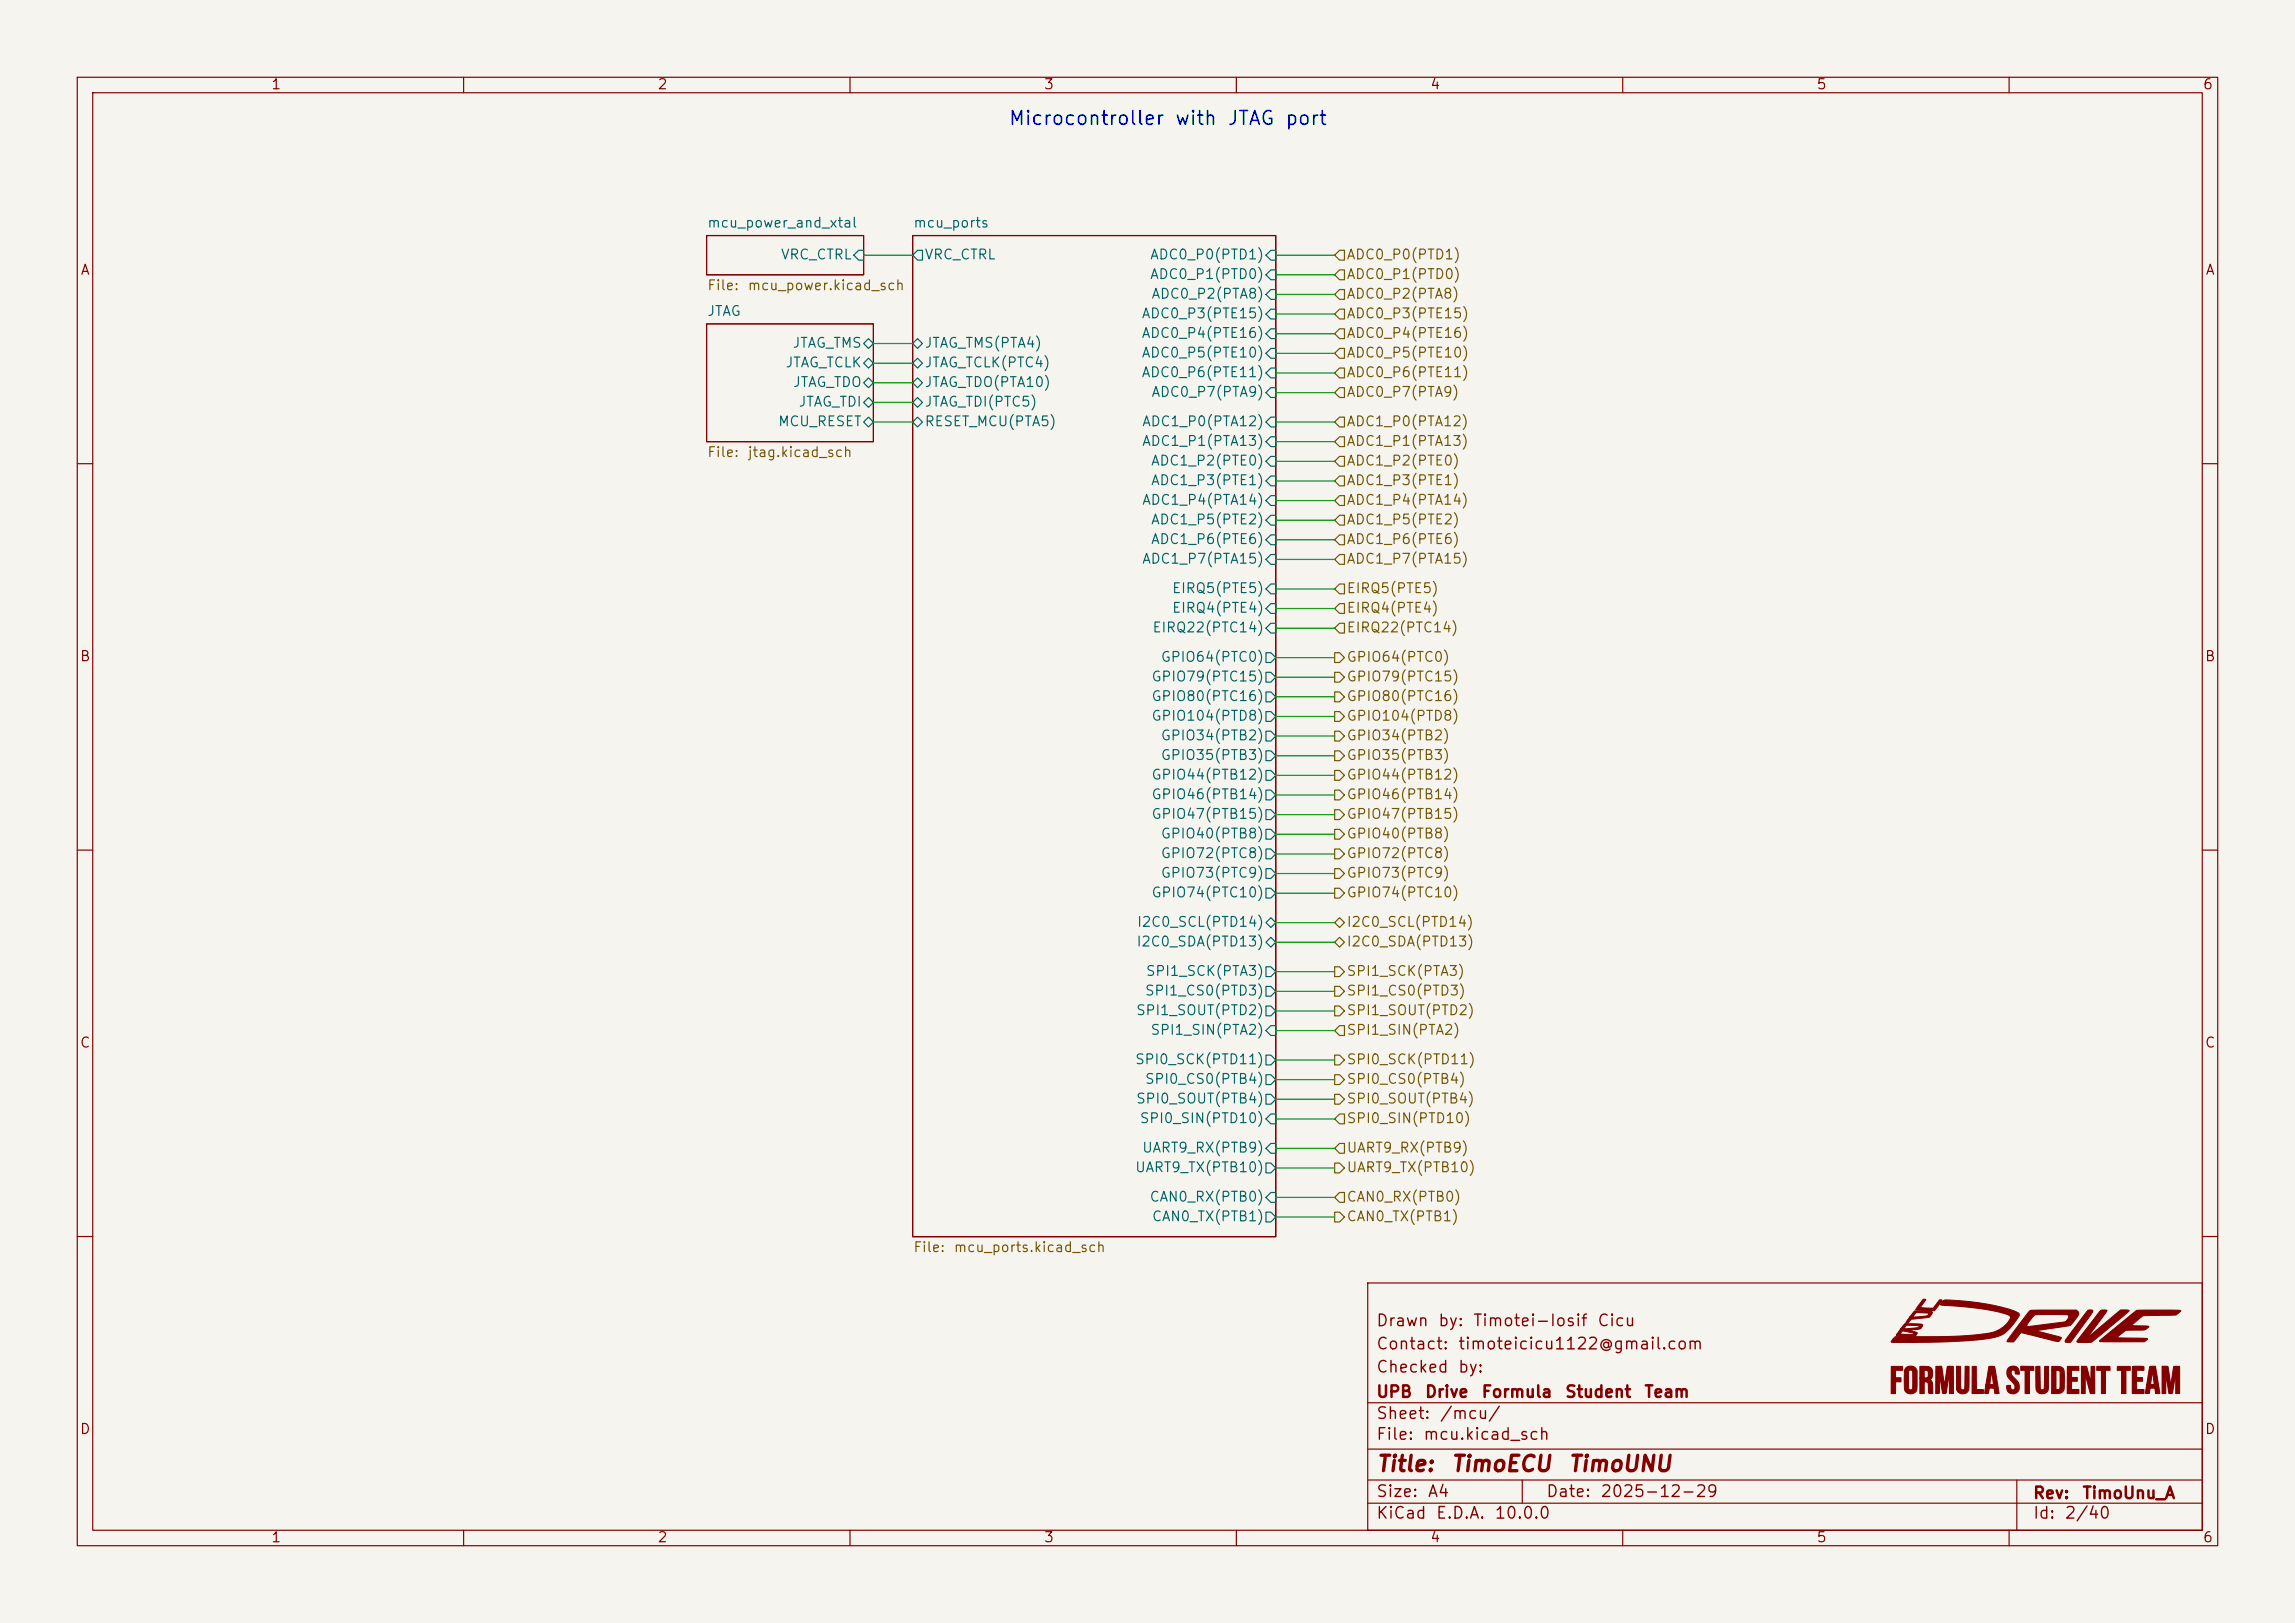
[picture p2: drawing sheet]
<svg xmlns="http://www.w3.org/2000/svg" width="297mm" height="210mm" viewBox="0 0 297 210" stroke-linecap="round" stroke-linejoin="round" font-family="sans-serif">
<defs><g id="words">
<g font-size="2" fill="#840000">
<text x="178" y="190.9">Title:</text>
<text x="187.7" y="190.9">TimoECU</text>
<text x="202.8" y="190.9">TimoUNU</text>
</g>
<g font-size="1.8" fill="#0000c2">
<text x="130.4" y="16.6">Microcontroller</text>
<text x="151.9" y="16.6">with</text>
<text x="158.7" y="16.6">JTAG</text>
<text x="166.2" y="16.6">port</text>
</g>
<g font-size="1.5" fill="#840000">
<text x="178" y="172">Drawn</text>
<text x="186" y="172">by:</text>
<text x="190.5" y="172">Timotei-Iosif</text>
<text x="206.6" y="172">Cicu</text>
<text x="178" y="178">Checked</text>
<text x="178" y="175">Contact:</text>
<text x="188.6" y="175">timoteicicu1122@gmail.com</text>
<text x="188.6" y="178">by:</text>
<text x="178" y="184">Sheet:</text>
<text x="178" y="181.2">UPB</text>
<text x="184.3" y="181.2">Drive</text>
<text x="186.2" y="184">/mcu/</text>
<text x="191.6" y="181.2">Formula</text>
<text x="202.4" y="181.2">Student</text>
<text x="212.7" y="181.2">Team</text>
<text x="178" y="186.7">File:</text>
<text x="184.1" y="186.7">mcu.kicad_sch</text>
<text x="178" y="196.9">KiCad</text>
<text x="178" y="194.1">Size:</text>
<text x="184.7" y="194.1">A4</text>
<text x="185.7" y="196.9">E.D.A.</text>
<text x="193.3" y="196.9">10.0.0</text>
<text x="200" y="194.1">Date:</text>
<text x="207" y="194.1">2025-12-29</text>
<text x="263" y="194.3">Rev:</text>
<text x="263" y="196.9">Id:</text>
<text x="267.1" y="196.9">2/40</text>
<text x="269.4" y="194.3">TimoUnu_A</text>
</g>
<g font-size="1.3" fill="#840000">
<text x="35" y="11.9">1</text>
<text x="85" y="11.9">2</text>
<text x="135" y="11.9">3</text>
<text x="185" y="11.9">4</text>
<text x="235" y="11.9">5</text>
<text x="285" y="11.9">6</text>
<text x="10.3" y="35.9">A</text>
<text x="285.3" y="35.9">A</text>
<text x="10.3" y="85.9">B</text>
<text x="285.3" y="85.9">B</text>
<text x="10.3" y="135.9">C</text>
<text x="285.3" y="135.9">C</text>
<text x="10.3" y="185.9">D</text>
<text x="285.3" y="185.9">D</text>
<text x="35" y="199.9">1</text>
<text x="85" y="199.9">2</text>
<text x="135" y="199.9">3</text>
<text x="185" y="199.9">4</text>
<text x="235" y="199.9">5</text>
<text x="285" y="199.9">6</text>
</g>
<g font-size="1.3" fill="#006464">
<text x="91.4" y="29.8">mcu_power_and_xtal</text>
<text x="118.1" y="29.8">mcu_ports</text>
<text x="101" y="33.9">VRC_CTRL</text>
<text x="119.6" y="33.9">VRC_CTRL</text>
<text x="148.7" y="33.9">ADC0_P0(PTD1)</text>
<text x="91.4" y="41.2">JTAG</text>
<text x="147.7" y="41.5">ADC0_P3(PTE15)</text>
<text x="148.7" y="36.4">ADC0_P1(PTD0)</text>
<text x="148.9" y="39">ADC0_P2(PTA8)</text>
<text x="101.6" y="47.9">JTAG_TCLK</text>
<text x="102.5" y="45.3">JTAG_TMS</text>
<text x="119.6" y="47.9">JTAG_TCLK(PTC4)</text>
<text x="119.6" y="45.3">JTAG_TMS(PTA4)</text>
<text x="147.7" y="44">ADC0_P4(PTE16)</text>
<text x="147.7" y="46.6">ADC0_P5(PTE10)</text>
<text x="102.5" y="50.4">JTAG_TDO</text>
<text x="103.3" y="52.9">JTAG_TDI</text>
<text x="119.6" y="52.9">JTAG_TDI(PTC5)</text>
<text x="119.6" y="50.4">JTAG_TDO(PTA10)</text>
<text x="147.7" y="49.1">ADC0_P6(PTE11)</text>
<text x="148.9" y="51.7">ADC0_P7(PTA9)</text>
<text x="100.6" y="55.5">MCU_RESET</text>
<text x="119.6" y="55.5">RESET_MCU(PTA5)</text>
<text x="147.7" y="55.5">ADC1_P0(PTA12)</text>
<text x="147.7" y="58">ADC1_P1(PTA13)</text>
<text x="147.7" y="65.6">ADC1_P4(PTA14)</text>
<text x="148.9" y="60.6">ADC1_P2(PTE0)</text>
<text x="148.9" y="63.1">ADC1_P3(PTE1)</text>
<text x="148.9" y="68.2">ADC1_P5(PTE2)</text>
<text x="148.9" y="70.7">ADC1_P6(PTE6)</text>
<text x="147.7" y="73.3">ADC1_P7(PTA15)</text>
<text x="151.6" y="77.1">EIRQ5(PTE5)</text>
<text x="149" y="82.1">EIRQ22(PTC14)</text>
<text x="151.6" y="79.6">EIRQ4(PTE4)</text>
<text x="148.9" y="88.5">GPIO79(PTC15)</text>
<text x="150.1" y="86">GPIO64(PTC0)</text>
<text x="148.9" y="91">GPIO80(PTC16)</text>
<text x="148.9" y="93.6">GPIO104(PTD8)</text>
<text x="148.9" y="101.2">GPIO44(PTB12)</text>
<text x="150.1" y="96.1">GPIO34(PTB2)</text>
<text x="150.1" y="98.7">GPIO35(PTB3)</text>
<text x="148.9" y="103.7">GPIO46(PTB14)</text>
<text x="148.9" y="106.3">GPIO47(PTB15)</text>
<text x="150.1" y="108.8">GPIO40(PTB8)</text>
<text x="150.1" y="111.4">GPIO72(PTC8)</text>
<text x="150.1" y="113.9">GPIO73(PTC9)</text>
<text x="148.9" y="116.4">GPIO74(PTC10)</text>
<text x="147" y="122.8">I2C0_SDA(PTD13)</text>
<text x="147" y="120.2">I2C0_SCL(PTD14)</text>
<text x="146.9" y="131.7">SPI1_SOUT(PTD2)</text>
<text x="148.1" y="129.1">SPI1_CS0(PTD3)</text>
<text x="148.2" y="126.6">SPI1_SCK(PTA3)</text>
<text x="148.8" y="134.2">SPI1_SIN(PTA2)</text>
<text x="146.8" y="138">SPI0_SCK(PTD11)</text>
<text x="146.9" y="143.1">SPI0_SOUT(PTB4)</text>
<text x="148.1" y="140.6">SPI0_CS0(PTB4)</text>
<text x="147.4" y="145.6">SPI0_SIN(PTD10)</text>
<text x="147.7" y="149.5">UART9_RX(PTB9)</text>
<text x="146.8" y="152">UART9_TX(PTB10)</text>
<text x="148.7" y="155.8">CAN0_RX(PTB0)</text>
<text x="149" y="158.3">CAN0_TX(PTB1)</text>
</g>
<g font-size="1.3" fill="#725600">
<text x="174.2" y="33.9">ADC0_P0(PTD1)</text>
<text x="91.4" y="37.9">File:</text>
<text x="96.7" y="37.9">mcu_power.kicad_sch</text>
<text x="174.2" y="41.5">ADC0_P3(PTE15)</text>
<text x="174.2" y="36.4">ADC0_P1(PTD0)</text>
<text x="174.2" y="39">ADC0_P2(PTA8)</text>
<text x="174.2" y="46.6">ADC0_P5(PTE10)</text>
<text x="174.2" y="44">ADC0_P4(PTE16)</text>
<text x="174.2" y="51.7">ADC0_P7(PTA9)</text>
<text x="174.2" y="49.1">ADC0_P6(PTE11)</text>
<text x="91.4" y="59.5">File:</text>
<text x="96.7" y="59.5">jtag.kicad_sch</text>
<text x="174.2" y="55.5">ADC1_P0(PTA12)</text>
<text x="174.2" y="58">ADC1_P1(PTA13)</text>
<text x="174.2" y="60.6">ADC1_P2(PTE0)</text>
<text x="174.2" y="65.6">ADC1_P4(PTA14)</text>
<text x="174.2" y="63.1">ADC1_P3(PTE1)</text>
<text x="174.2" y="68.2">ADC1_P5(PTE2)</text>
<text x="174.2" y="70.7">ADC1_P6(PTE6)</text>
<text x="174.2" y="77.1">EIRQ5(PTE5)</text>
<text x="174.2" y="73.3">ADC1_P7(PTA15)</text>
<text x="174.2" y="79.6">EIRQ4(PTE4)</text>
<text x="174.2" y="82.1">EIRQ22(PTC14)</text>
<text x="174.2" y="88.5">GPIO79(PTC15)</text>
<text x="174.2" y="86">GPIO64(PTC0)</text>
<text x="174.2" y="93.6">GPIO104(PTD8)</text>
<text x="174.2" y="91">GPIO80(PTC16)</text>
<text x="174.2" y="98.7">GPIO35(PTB3)</text>
<text x="174.2" y="101.2">GPIO44(PTB12)</text>
<text x="174.2" y="96.1">GPIO34(PTB2)</text>
<text x="174.2" y="103.7">GPIO46(PTB14)</text>
<text x="174.2" y="106.3">GPIO47(PTB15)</text>
<text x="174.2" y="111.4">GPIO72(PTC8)</text>
<text x="174.2" y="108.8">GPIO40(PTB8)</text>
<text x="174.2" y="113.9">GPIO73(PTC9)</text>
<text x="174.2" y="116.4">GPIO74(PTC10)</text>
<text x="174.2" y="120.2">I2C0_SCL(PTD14)</text>
<text x="174.2" y="122.8">I2C0_SDA(PTD13)</text>
<text x="174.2" y="131.7">SPI1_SOUT(PTD2)</text>
<text x="174.2" y="129.1">SPI1_CS0(PTD3)</text>
<text x="174.2" y="126.6">SPI1_SCK(PTA3)</text>
<text x="174.2" y="134.2">SPI1_SIN(PTA2)</text>
<text x="174.2" y="138">SPI0_SCK(PTD11)</text>
<text x="174.2" y="140.6">SPI0_CS0(PTB4)</text>
<text x="174.2" y="143.1">SPI0_SOUT(PTB4)</text>
<text x="174.2" y="145.6">SPI0_SIN(PTD10)</text>
<text x="174.2" y="149.5">UART9_RX(PTB9)</text>
<text x="174.2" y="155.8">CAN0_RX(PTB0)</text>
<text x="174.2" y="152">UART9_TX(PTB10)</text>
<text x="174.2" y="158.3">CAN0_TX(PTB1)</text>
<text x="118.1" y="162.3">File:</text>
<text x="123.3" y="162.3">mcu_ports.kicad_sch</text>
</g>
</g></defs>
<path d="M0 0h297v210h-297z" fill="#f5f4ef" stroke="#f5f4ef" stroke-width=".13"/>
<g fill="none" stroke="#840000" stroke-width=".15">
<path d="M10 10h277v190h-277zM12 12h273v186h-273zM60 10v2M110 10v2M160 10v2M210 10v2M260 10v2M91.4 30.5h20.4v5.1h-20.4zM118.1 30.5h47v129.5h-47zM91.4 41.9h21.6v15.3h-21.6zM10 60h2M285 60h2"/>
<path d="M10 110h2M285 110h2M10 160h2M177 166h108v32h-108zM285 160h2M60 198v2M110 198v2M160 198v2M177 194.5h108M177 191.5h108M177 187.5h108M177 181.5h108"/>
<path d="M197 191.5v3M210 198v2M260 198v2M261 191.5v6.5"/>
</g>
<g fill="none" stroke="#006464" stroke-width=".15">
<path d="M110.5 33l.6-.6h.7v1.3h-.7zM118.7 32.4h.7v1.3h-.7l-.6-.7zM164.5 32.4h.6v1.3h-.6l-.7-.7zM164.5 34.9h.6v1.3h-.6l-.7-.6zM164.5 37.5h.6v1.2h-.6l-.7-.6zM111.8 47l.6-.6 .6 .6-.6 .6zM111.8 52.1l.6-.7 .6 .7-.6 .6zM111.8 49.5l.6-.6 .6 .6-.6 .7zM111.8 44.5l.6-.7 .6 .7-.6 .6zM112.4 54l.6 .6-.6 .6-.6-.6zM118.1 47l.6-.6 .7 .6-.7 .6zM118.1 52.1l.6-.7 .7 .7-.7 .6z"/>
<path d="M118.1 49.5l.6-.6 .7 .6-.7 .7zM118.1 44.5l.6-.7 .7 .7-.7 .6zM118.7 54l.7 .6-.7 .6-.6-.6zM164.5 40h.6v1.3h-.6l-.7-.7zM164.5 42.5h.6v1.3h-.6l-.7-.6zM164.5 45.1h.6v1.3h-.6l-.7-.7zM164.5 47.6h.6v1.3h-.6l-.7-.6zM164.5 50.2h.6v1.2h-.6l-.7-.6zM164.5 54h.6v1.2h-.6l-.7-.6zM164.5 56.5h.6v1.3h-.6l-.7-.6zM164.5 59.1h.6v1.2h-.6l-.7-.6zM164.5 64.1h.6v1.3h-.6l-.7-.6z"/>
<path d="M164.5 66.7h.6v1.2h-.6l-.7-.6zM164.5 69.2h.6v1.3h-.6l-.7-.6zM164.5 71.8h.6v1.2h-.6l-.7-.6zM164.5 61.6h.6v1.3h-.6l-.7-.7zM164.5 75.6h.6v1.2h-.6l-.7-.6zM164.5 78.1h.6v1.3h-.6l-.7-.7zM163.8 84.5h.7l.6 .6-.6 .6h-.7zM163.8 87h.7l.6 .6-.6 .7h-.7zM163.8 89.5h.7l.6 .7-.6 .6h-.7zM163.8 92.1h.7l.6 .6-.6 .6h-.7zM163.8 94.6h.7l.6 .7-.6 .6h-.7zM163.8 97.2h.7l.6 .6-.6 .6h-.7z"/>
<path d="M163.8 99.7h.7l.6 .6-.6 .7h-.7zM164.5 80.6h.6v1.3h-.6l-.7-.6zM163.8 102.2h.7l.6 .7-.6 .6h-.7zM163.8 104.8h.7l.6 .6-.6 .6h-.7zM163.8 107.3h.7l.6 .7-.6 .6h-.7zM163.8 109.9h.7l.6 .6-.6 .6h-.7zM163.8 112.4h.7l.6 .6-.6 .7h-.7zM163.8 114.9h.7l.6 .7-.6 .6h-.7zM163.8 119.4l.7-.7 .6 .7-.6 .6zM163.8 139.1h.7l.6 .6-.6 .6h-.7zM163.8 136.5h.7l.6 .7-.6 .6h-.7zM163.8 127.6h.7l.6 .7-.6 .6h-.7z"/>
<path d="M163.8 125.1h.7l.6 .6-.6 .7h-.7zM163.8 130.2h.7l.6 .6-.6 .6h-.7zM163.8 121.9l.7-.6 .6 .6-.6 .7zM164.5 132.7h.6v1.3h-.6l-.7-.6zM163.8 156.8h.7l.6 .7-.6 .6h-.7zM163.8 150.5h.7l.6 .6-.6 .7h-.7zM163.8 141.6h.7l.6 .6-.6 .7h-.7zM164.5 154.3h.6v1.3h-.6l-.7-.7zM164.5 148h.6v1.2h-.6l-.7-.6zM164.5 144.1h.6v1.3h-.6l-.7-.6z"/>
</g>
<g fill="#840000" stroke="#840000" stroke-width=".13">
<path d="M244.8 176.8h1.4v.5h-.9v1h.7v.5h-.7v1.5h-.6z"/>
<path d="M245.2 173l.8-.1a67.2 67.2 0 0 0 11.8-.5 3.4 3.4 0 0 0 2.4-2l-.1-.1a11.9 11.9 0 0 0-4.4-1l-4.4-.4-.2-.1a.85 .85 0 0 1 1.1-.6 27.1 27.1 0 0 1 8.8 1.6 .47 .47 0 0 1 .3 .4 .47 .47 0 0 1-.2 .4 4.8 4.8 0 0 1-4.1 2.7 88.8 88.8 0 0 1-12.3 .3z"/>
<path d="M247.8 169.6l1.4 .1a1.07 1.07 0 0 1 .9 .1l-.1 .2a.86 .86 0 0 1-1 .5l-1.7 .2-.2 .2a.28 .28 0 0 1-.4 .2 .97 .97 0 0 1 1.2-.7l.8-.1a.84 .84 0 0 0 .8-.2v-.2h-.9a.74 .74 0 0 0-1 .5h-.5z"/>
<path d="M246.7 177a.9 .9 0 0 1 1.4 .4v1.5a1.52 1.52 0 0 1-.2 1.2 .89 .89 0 0 1-1.1 .1 .89 .89 0 0 1-.4-1v-.7h.6v.4a1.06 1.06 0 0 0 .1 .9 .33 .33 0 0 0 .4-.1 .33 .33 0 0 0 0-.4v-1.5a.32 .32 0 0 0 0-.4 .32 .32 0 0 0-.5 0v1.1h-.6l.1-1.1z"/>
<path d="M246.5 171.3h2.2a.37 .37 0 0 1-.2 .7l-1.5 .2h.2a1.23 1.23 0 0 1 .9 .3l-.2 .4-2.5-.1 .1-.2h2.2l-.1-.1-1-.2a.47 .47 0 0 0-.7 .3h-.4l.5-.7 1.9-.1 .4-.1-.1-.2h-1.5l-.3 .4h-.4z"/>
<path d="M248.5 176.8h.6a.87 .87 0 0 1 .8 .3 .87 .87 0 0 1 .2 .9l-.1 .4-.2 .1a1.12 1.12 0 0 1 .3 1.2v.6h-.3l-.2-.1v-.6a.57 .57 0 0 0-.4-.8h-.2v1.5h-.5v-2h.5a.38 .38 0 0 0 .4 0 .38 .38 0 0 0 .1-.5 .39 .39 0 0 0 0-.4 .39 .39 0 0 0-.5-.1v1h-.5z"/>
<path d="M250.5 176.8h.8l.3 2.4 .4-2.1a.28 .28 0 0 1 .1-.3 .28 .28 0 0 1 .3 0h.4v3.5h-.5v-2.5l-.3 1.7a.92 .92 0 0 1-.2 .8l-.4-.1-.4-2.3v2.4h-.5z"/>
<path d="M248.9 168.1l.3 .1-.7 1 1.7 .1 .8-1.1h.3l-.9 1.4-2.5-.1z"/>
<path d="M253.2 176.8h.5v2.7a.27 .27 0 0 0 .3 .3 .27 .27 0 0 0 .3-.3v-2.7h.5v2.4a.87 .87 0 0 1-.5 1.1 .87 .87 0 0 1-1.1-.5z"/>
<path d="M255.2 176.8h.6v3h.9v.5h-1.5z"/>
<path d="M257.4 176.8h.6a.78 .78 0 0 1 .3 .8l.4 2.7h-.5l-.1-.7h-.7v.1a.47 .47 0 0 1-.2 .6h-.4l.2-1.1 1-.1-.3-1.6-.2 1.7h-.5z"/>
<path d="M262.7 169.6l.6-.1h5.4a.6 .6 0 0 1 0 1.1l-.1 .1a1.33 1.33 0 0 1-1 .9l-4 .6 3.1 .8a.52 .52 0 0 1-.7 .5l-4.4-1.1-.6 .7a.94 .94 0 0 1-1.2 .5l-.1-.1 .2-.2 1.3-1.8h1.1v.1h.2l4.1-.5a.95 .95 0 0 0 1-.4 .34 .34 0 0 0 .1-.5 .34 .34 0 0 0-.5-.1h-3.7a2.7 2.7 0 0 0-1.2 1.4h-1.1z"/>
<path d="M259.9 177a.85 .85 0 0 1 1-.2 .85 .85 0 0 1 .4 1h-.5v-.2a.28 .28 0 0 0-.4-.3 .28 .28 0 0 0-.1 .4l.2 .5a1.53 1.53 0 0 1 .8 1.6 .81 .81 0 0 1-1.1 .6 .81 .81 0 0 1-.4-1.1h.4v.3a.31 .31 0 0 0 .5 .2 .31 .31 0 0 0 0-.5l-.2-.4a1.49 1.49 0 0 1-.7-1.7z"/>
<path d="M261.5 176.8h1.7v.5h-.6v3h-.5v-3h-.6z"/>
<path d="M263.4 176.8h.6v2.7a.25 .25 0 0 0 .3 .3 .25 .25 0 0 0 .3-.2v-2.8h.5v2.4a.86 .86 0 0 1-.8 1.2 .86 .86 0 0 1-.8-1.2z"/>
<path d="M265.5 176.8h1a.76 .76 0 0 1 .7 1v1.4a.91 .91 0 0 1-.3 .9 .91 .91 0 0 1-.9 .2h-.5v-3h.6v2.5h.2a.3 .3 0 0 0 .3-.4v-1.9l-.3-.2h-.8z"/>
<path d="M270.2 169.6v-.1a.44 .44 0 0 1 .6 .2l-2.4 3.4a.73 .73 0 0 1-.7 .6h-.4v-.3z"/>
<path d="M267.5 176.8h1.5v.5h-.9v.9h.7v.5h-.7v1.1h.9v.5h-1.5z"/>
<path d="M269.4 176.8h.6l.6 2v-2h.5v3.5h-.6l-.6-2.5v2.5h-.5z"/>
<path d="M271.8 169.7l.3-.2 .6 .1-2.5 3.4 3.7-3a1.09 1.09 0 0 1 1.3-.5l.3 .1a1.5 1.5 0 0 1-.8 .7l-3.3 2.8a1.42 1.42 0 0 1-.9 .6h-1.5l-.2-.1z"/>
<path d="M271.4 176.8h1.7v.5h-.6v3h-.6v-3h-.6z"/>
<path d="M271.7 173.5l4.8-3.9 5.3-.1 .4 .1-.1 .2a1.11 1.11 0 0 1-1.2 .4h-2.9a1.17 1.17 0 0 0-1.3 .5l-.8 .8 2.2 .2a1.2 1.2 0 0 1-1.2 .4h-.8a1.39 1.39 0 0 0-1.3 .2l-.8 .8h2.8a1.63 1.63 0 0 1 1.1 .2l-.4 .3h-5.5h-.2z"/>
<path d="M274 176.8h1.7v.5h-.6v3h-.5v-3h-.6z"/>
<path d="M276 176.8h1.4l.1 .5h-1v.9l.8 .1v.4h-.8v1.1h1v.5h-1.6z"/>
<path d="M278.2 176.8h.7l.6 3.5h-.5l-.1-.3a.27 .27 0 0 0 0-.3 .27 .27 0 0 0-.3-.1l-.3 .1-.1 .6h-.6l.2-1.1 1-.1-.2-1.5-.3 1.6h-.5z"/>
<path d="M279.8 176.8l.8 .1 .3 2.3 .3-2.1a.28 .28 0 0 1 .2-.3 .28 .28 0 0 1 .3 0h.4v3.5h-.5l-.1-2.5-.3 2.2a.28 .28 0 0 1-.1 .3 .28 .28 0 0 1-.3 0h-.1l-.4-2.4v2.4h-.5z"/>
</g>
<g fill="none" stroke="#725600" stroke-width=".15">
<path d="M173.4 32.4h.6v1.3h-.6l-.7-.7zM173.4 34.9h.6v1.3h-.6l-.7-.6zM173.4 37.5h.6v1.2h-.6l-.7-.6zM173.4 50.2h.6v1.2h-.6l-.7-.6zM173.4 59.1h.6v1.2h-.6l-.7-.6zM173.4 45.1h.6v1.3h-.6l-.7-.7zM173.4 40h.6v1.3h-.6l-.7-.7zM173.4 47.6h.6v1.3h-.6l-.7-.6zM173.4 42.5h.6v1.3h-.6l-.7-.6zM173.4 54h.6v1.2h-.6l-.7-.6zM173.4 56.5h.6v1.3h-.6l-.7-.6zM173.4 78.1h.6v1.3h-.6l-.7-.7z"/>
<path d="M173.4 75.6h.6v1.2h-.6l-.7-.6zM173.4 71.8h.6v1.2h-.6l-.7-.6zM173.4 66.7h.6v1.2h-.6l-.7-.6zM173.4 69.2h.6v1.3h-.6l-.7-.6zM173.4 64.1h.6v1.3h-.6l-.7-.6zM173.4 61.6h.6v1.3h-.6l-.7-.7zM172.7 97.2h.7l.6 .6-.6 .6h-.7zM172.7 99.7h.7l.6 .6-.6 .7h-.7zM172.7 92.1h.7l.6 .6-.6 .6h-.7zM172.7 94.6h.7l.6 .7-.6 .6h-.7zM172.7 89.5h.7l.6 .7-.6 .6h-.7zM172.7 87h.7l.6 .6-.6 .7h-.7z"/>
<path d="M172.7 84.5h.7l.6 .6-.6 .6h-.7zM173.4 80.6h.6v1.3h-.6l-.7-.6zM172.7 102.2h.7l.6 .7-.6 .6h-.7zM172.7 109.9h.7l.6 .6-.6 .6h-.7zM172.7 107.3h.7l.6 .7-.6 .6h-.7zM172.7 112.4h.7l.6 .6-.6 .7h-.7zM172.7 104.8h.7l.6 .6-.6 .6h-.7zM172.7 114.9h.7l.6 .7-.6 .6h-.7zM173.4 118.7l.6 .7-.6 .6-.7-.6zM172.7 136.5h.7l.6 .7-.6 .6h-.7zM172.7 139.1h.7l.6 .6-.6 .6h-.7zM172.7 130.2h.7l.6 .6-.6 .6h-.7z"/>
<path d="M172.7 121.9l.7-.6 .6 .6-.6 .7zM172.7 127.6h.7l.6 .7-.6 .6h-.7zM172.7 125.1h.7l.6 .6-.6 .7h-.7zM173.4 132.7h.6v1.3h-.6l-.7-.6zM172.7 141.6h.7l.6 .6-.6 .7h-.7zM172.7 156.8h.7l.6 .7-.6 .6h-.7zM172.7 150.5h.7l.6 .6-.6 .7h-.7zM173.4 144.1h.6v1.3h-.6l-.7-.6zM173.4 154.3h.6v1.3h-.6l-.7-.7zM173.4 148h.6v1.2h-.6l-.7-.6z"/>
</g>
<g fill="none" stroke="#009600" stroke-width=".15">
<path d="M111.8 33h6.3M165.1 33h7.6M165.1 38.1h7.6M165.1 35.6h7.6M113 49.5h5.1M113 52.1h5.1M113 44.5h5.1M113 54.6h5.1M113 47h5.1M165.1 54.6h7.6M165.1 48.3h7.6M165.1 50.8h7.6"/>
<path d="M165.1 59.7h7.6M165.1 43.2h7.6M165.1 45.7h7.6M165.1 40.6h7.6M165.1 57.2h7.6M165.1 67.3h7.6M165.1 69.9h7.6M165.1 62.2h7.6M165.1 64.8h7.6M165.1 76.2h7.6M165.1 72.4h7.6M165.1 78.7h7.6"/>
<path d="M165.1 92.7h7.6M165.1 95.3h7.6M165.1 97.8h7.6M165.1 85.1h7.6M165.1 87.6h7.6M165.1 90.2h7.6M165.1 81.3h7.6M165.1 102.9h7.6M165.1 119.4h7.6M165.1 100.3h7.6M165.1 105.4h7.6M165.1 113h7.6"/>
<path d="M165.1 110.5h7.6M165.1 115.6h7.6M165.1 108h7.6M165.1 137.2h7.6M165.1 139.7h7.6M165.1 133.4h7.6M165.1 125.7h7.6M165.1 130.8h7.6M165.1 121.9h7.6M165.1 128.3h7.6M165.1 142.2h7.6M165.1 148.6h7.6"/>
<path d="M165.1 154.9h7.6M165.1 151.1h7.6M165.1 157.5h7.6M165.1 144.8h7.6"/>
</g>
<use href="#words"/>
</svg>
